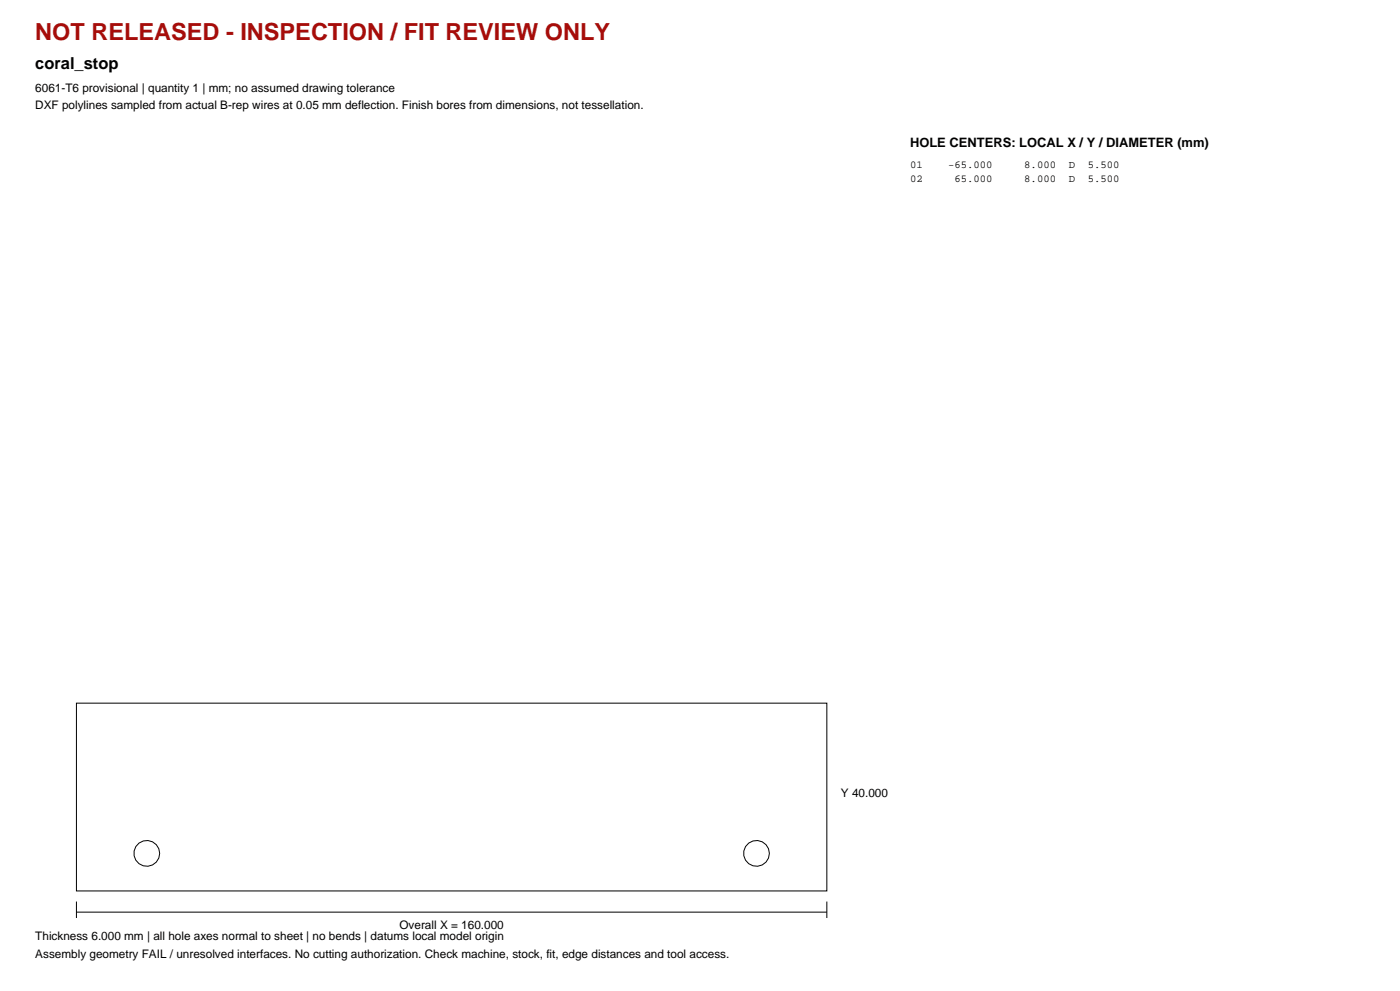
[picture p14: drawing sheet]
<svg xmlns="http://www.w3.org/2000/svg" width="420mm" height="297mm" viewBox="0 0 420 297" stroke-linecap="round" stroke-linejoin="round" font-family="sans-serif">
<defs><g id="words">
<text font-size="7.1" fill="#a60d0a" x="10.6" y="12">NOT RELEASED - INSPECTION / FIT REVIEW ONLY</text>
<text font-size="4.9" x="10.6" y="20.8">coral_stop</text>
<text font-size="3.9" x="273" y="44.1">HOLE CENTERS: LOCAL X / Y / DIAMETER (mm)</text>
<g font-size="3.5">
<text x="10.6" y="27.5">6061-T6 provisional | quantity 1 | mm; no assumed drawing tolerance</text>
<text x="10.6" y="32.8">DXF polylines sampled from actual B-rep wires at 0.05 mm deflection. Finish bores from dimensions, not tessellation.</text>
<text x="252.3" y="238.9">Y 40.000</text>
<text x="10.6" y="281.8">Thickness 6.000 mm | all hole axes normal to sheet | no bends | datums local model origin</text>
<text x="119.9" y="278.3">Overall X = 160.000</text>
<text x="10.6" y="287.1">Assembly geometry FAIL / unresolved interfaces. No cutting authorization. Check machine, stock, fit, edge distances and tool access.</text>
</g>
<g font-size="3.2">
<text x="273" y="50.4">01</text>
<text x="284.4" y="50.4">-65.000</text>
<text x="307.3" y="50.4">8.000</text>
<text x="320.6" y="50.4">D</text>
<text x="326.3" y="50.4">5.500</text>
<text x="273" y="54.7">02</text>
<text x="286.3" y="54.7">65.000</text>
<text x="307.3" y="54.7">8.000</text>
<text x="320.6" y="54.7">D</text>
<text x="326.3" y="54.7">5.500</text>
</g>
</g></defs>
<g fill="none" stroke="#000" stroke-width=".3">
<path d="M22.9 210.7h225.2v56.3h-225.2zM22.9 273.4h225.2M22.9 270.2v4.9M248.1 270.2v4.9"/>
<circle cx="44" cy="255.8" r="3.9"/>
<circle cx="226.9" cy="255.8" r="3.9"/>
</g>
<use href="#words"/>
</svg>
